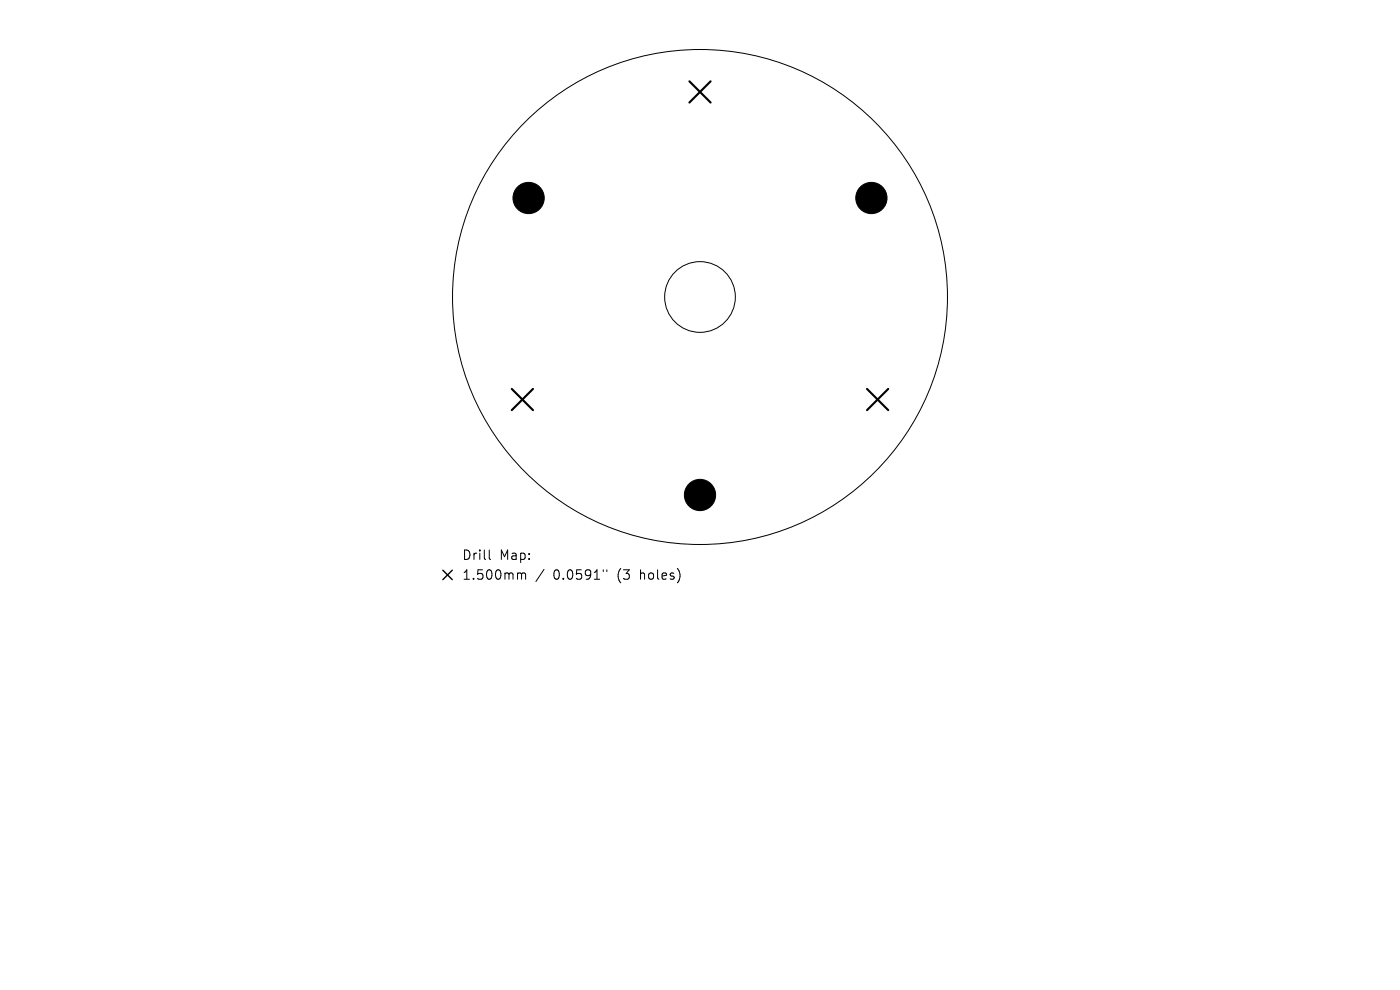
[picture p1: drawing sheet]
<svg xmlns="http://www.w3.org/2000/svg" width="297mm" height="210mm" viewBox="0 0 297 210" stroke-linecap="round" stroke-linejoin="round" font-family="sans-serif">
<defs><g id="words">
<g font-size="2.8">
<text x="97.9" y="119.1">Drill</text>
<text x="106" y="119.1">Map:</text>
<text x="97.9" y="123.3">1.500mm</text>
<text x="117.4" y="123.3">0.0591&quot;</text>
<text x="131.1" y="123.3">(3</text>
<text x="136.1" y="123.3">holes)</text>
</g>
</g></defs>
<g fill="none" stroke="#000" stroke-width=".21">
<path d="M103.8 116.7v1.7l.3 .3M110.1 121.5l.5 .1v.2M110.6 121.8l.3-.3 .5 .1 .1 1.3M110.6 121.8v1.1M115.4 120.8l-1.7 2.6M128 120.9v.4M128.7 120.9v.4"/>
<circle cx="148.5" cy="63" r="52.5"/>
<circle cx="148.5" cy="63" r="7.5"/>
</g>
<g fill="#000" stroke="#000" stroke-width=".21">
<circle cx="112.1" cy="42" r="3.3"/>
<circle cx="184.9" cy="42" r="3.3"/>
<circle cx="148.5" cy="105" r="3.3"/>
</g>
<path d="M146.3 17.3l4.5 4.5M150.8 17.3l-4.5 4.5M108.6 82.5l4.5 4.5M113.1 82.5l-4.5 4.5M183.9 82.5l4.5 4.5M188.4 82.5l-4.5 4.5" fill="none" stroke="#000" stroke-width=".45"/>
<path d="M93.9 121l2 2M95.9 121l-2 2" fill="none" stroke="#000" stroke-width=".3"/>
<use href="#words"/>
</svg>
